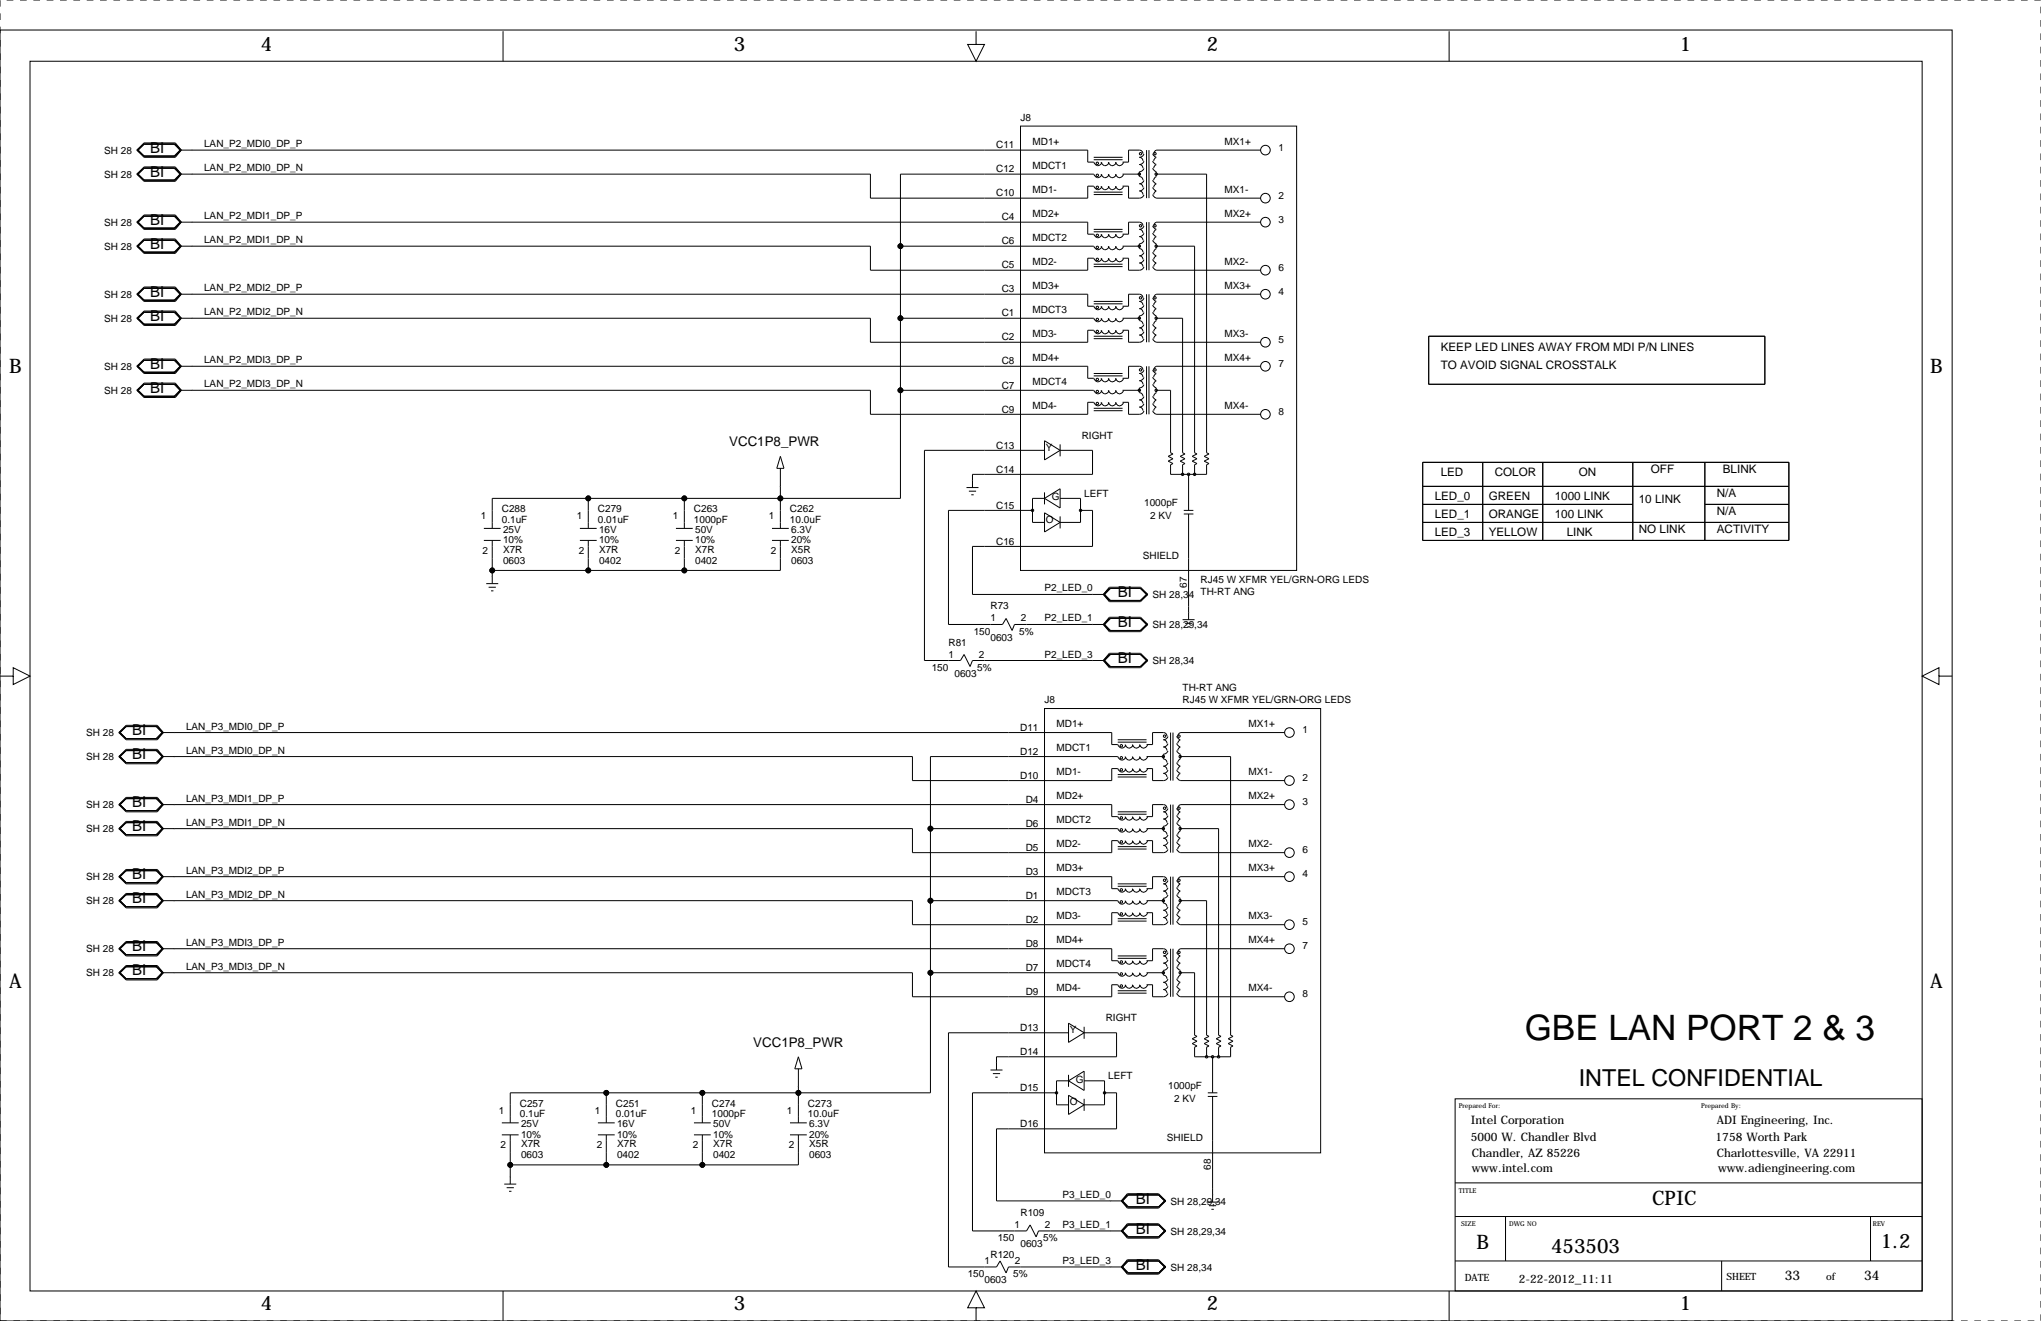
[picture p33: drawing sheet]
<svg xmlns="http://www.w3.org/2000/svg" width="432mm" height="279mm" viewBox="0 0 432 279" stroke-linecap="round" stroke-linejoin="round" font-family="sans-serif">
<defs><g id="words">
<text font-size="7.4" x="322.6" y="220">GBE LAN PORT 2 &amp; 3</text>
<text font-size="4.9" x="334" y="229.7">INTEL CONFIDENTIAL</text>
<g font-size="4.2">
<text x="55.2" y="10.9">4</text>
<text x="155.3" y="10.9">3</text>
<text x="255.3" y="10.9">2</text>
<text x="355.4" y="10.9">1</text>
<text x="2" y="78.9">B</text>
<text x="408.4" y="78.9">B</text>
<text x="2" y="209">A</text>
<text x="408.4" y="209">A</text>
<text x="349.5" y="255">CPIC</text>
<text x="397.9" y="263.9">1.2</text>
<text x="312.4" y="264.1">B</text>
<text x="328.2" y="265">453503</text>
<text x="55.2" y="277.1">4</text>
<text x="155.3" y="277.1">3</text>
<text x="255.3" y="277.1">2</text>
<text x="355.4" y="277.1">1</text>
</g>
<g font-size="3.2">
<text x="31.7" y="32.3">BI</text>
<text x="31.7" y="37.4">BI</text>
<text x="31.7" y="47.6">BI</text>
<text x="31.7" y="52.6">BI</text>
<text x="31.7" y="62.8">BI</text>
<text x="31.7" y="67.9">BI</text>
<text x="31.7" y="78">BI</text>
<text x="31.7" y="83.1">BI</text>
<text x="236.5" y="126.3">BI</text>
<text x="236.5" y="132.7">BI</text>
<text x="236.5" y="140.3">BI</text>
<text x="27.9" y="155.5">BI</text>
<text x="27.9" y="160.6">BI</text>
<text x="27.9" y="170.8">BI</text>
<text x="27.9" y="175.8">BI</text>
<text x="27.9" y="186">BI</text>
<text x="27.9" y="191.1">BI</text>
<text x="27.9" y="201.2">BI</text>
<text x="27.9" y="206.3">BI</text>
<text x="240.3" y="254.6">BI</text>
<text x="240.3" y="260.9">BI</text>
<text x="240.3" y="268.5">BI</text>
</g>
<g font-size="2.8">
<text x="154.3" y="94.4">VCC1P8_PWR</text>
<text x="159.3" y="221.4">VCC1P8_PWR</text>
<text x="377.6" y="270.6">33</text>
<text x="394.4" y="270.6">34</text>
</g>
<g font-size="2.5">
<text x="304.8" y="74.2">KEEP LED LINES AWAY FROM MDI P/N LINES</text>
<text x="304.8" y="78">TO AVOID SIGNAL CROSSTALK</text>
<text x="304.8" y="100.6">LED</text>
<text x="316.2" y="100.6">COLOR</text>
<text x="334" y="100.6">ON</text>
<text x="349.3" y="100.1">OFF</text>
<text x="364.5" y="100.1">BLINK</text>
<text x="303.5" y="105.7">LED_0</text>
<text x="315" y="105.7">GREEN</text>
<text x="328.9" y="105.7">1000 LINK</text>
<text x="346.7" y="106.5">10 LINK</text>
<text x="363.2" y="105.2">N/A</text>
<text x="303.5" y="109.5">LED_1</text>
<text x="303.5" y="113.3">LED_3</text>
<text x="315" y="113.3">YELLOW</text>
<text x="315" y="109.5">ORANGE</text>
<text x="328.9" y="109.5">100 LINK</text>
<text x="331.5" y="113.3">LINK</text>
<text x="346.7" y="112.8">NO LINK</text>
<text x="363.2" y="112.8">ACTIVITY</text>
<text x="363.2" y="109">N/A</text>
<text x="311.2" y="237.8">Intel Corporation</text>
<text x="363.2" y="237.8">ADI Engineering, Inc.</text>
<text x="311.2" y="241.4">5000 W. Chandler Blvd</text>
<text x="311.4" y="244.7">Chandler, AZ 85226</text>
<text x="363" y="241.4">1758 Worth Park</text>
<text x="363.2" y="244.7">Charlottesville, VA 22911</text>
<text x="311.4" y="248">www.intel.com</text>
<text x="363.5" y="248">www.adiengineering.com</text>
<text x="321.3" y="271.4">2-22-2012_11:11</text>
</g>
<g font-size="2.1">
<text x="215.9" y="25.5">J8</text>
<text x="22.1" y="32.5">SH 28</text>
<text x="43.2" y="31.1">LAN_P2_MDI0_DP_P</text>
<text x="210.7" y="31.4">C11</text>
<text x="218.4" y="30.6">MD1+</text>
<text x="218.4" y="35.7">MDCT1</text>
<text x="259.1" y="30.6">MX1+</text>
<text x="270.5" y="31.9">1</text>
<text x="22.1" y="37.6">SH 28</text>
<text x="43.2" y="36.2">LAN_P2_MDI0_DP_N</text>
<text x="210.7" y="36.5">C12</text>
<text x="210.7" y="41.5">C10</text>
<text x="218.4" y="40.8">MD1-</text>
<text x="259.1" y="40.8">MX1-</text>
<text x="22.1" y="47.7">SH 28</text>
<text x="43.2" y="46.4">LAN_P2_MDI1_DP_P</text>
<text x="211.9" y="46.6">C4</text>
<text x="218.4" y="45.9">MD2+</text>
<text x="259.1" y="45.9">MX2+</text>
<text x="270.5" y="47.1">3</text>
<text x="270.5" y="42">2</text>
<text x="22.1" y="52.8">SH 28</text>
<text x="43.2" y="51.4">LAN_P2_MDI1_DP_N</text>
<text x="211.9" y="51.7">C6</text>
<text x="218.4" y="50.9">MDCT2</text>
<text x="211.9" y="56.8">C5</text>
<text x="218.4" y="56">MD2-</text>
<text x="259.1" y="56">MX2-</text>
<text x="270.5" y="57.3">6</text>
<text x="22.1" y="63">SH 28</text>
<text x="43.2" y="61.6">LAN_P2_MDI2_DP_P</text>
<text x="211.9" y="61.9">C3</text>
<text x="218.4" y="61.1">MD3+</text>
<text x="259.1" y="61.1">MX3+</text>
<text x="270.5" y="62.4">4</text>
<text x="22.1" y="68.1">SH 28</text>
<text x="43.2" y="66.7">LAN_P2_MDI2_DP_N</text>
<text x="211.9" y="66.9">C1</text>
<text x="218.4" y="66.2">MDCT3</text>
<text x="218.4" y="71.3">MD3-</text>
<text x="259.1" y="71.3">MX3-</text>
<text x="43.2" y="76.8">LAN_P2_MDI3_DP_P</text>
<text x="211.9" y="72">C2</text>
<text x="211.9" y="77.1">C8</text>
<text x="218.4" y="76.3">MD4+</text>
<text x="259.1" y="76.3">MX4+</text>
<text x="270.5" y="72.5">5</text>
<text x="270.5" y="77.6">7</text>
<text x="22.1" y="83.3">SH 28</text>
<text x="22.1" y="78.2">SH 28</text>
<text x="43.2" y="81.9">LAN_P2_MDI3_DP_N</text>
<text x="211.9" y="82.2">C7</text>
<text x="218.4" y="81.4">MDCT4</text>
<text x="211.9" y="87.3">C9</text>
<text x="218.4" y="86.5">MD4-</text>
<text x="259.1" y="86.5">MX4-</text>
<text x="270.5" y="87.8">8</text>
<text x="210.7" y="94.9">C13</text>
<text x="221.2" y="95.4">Y</text>
<text x="228.9" y="92.8">RIGHT</text>
<text x="210.7" y="100">C14</text>
<text x="210.7" y="107.6">C15</text>
<text x="222.5" y="105.8">G</text>
<text x="229.4" y="105">LEFT</text>
<text x="242.1" y="107.1">1000pF</text>
<text x="101.7" y="109.9">1</text>
<text x="106.2" y="108.3">C288</text>
<text x="106.2" y="110.6">0.1uF</text>
<text x="106.4" y="112.7">25V</text>
<text x="122" y="109.9">1</text>
<text x="126.5" y="108.3">C279</text>
<text x="126.5" y="110.6">0.01uF</text>
<text x="126.7" y="112.7">16V</text>
<text x="142.3" y="109.9">1</text>
<text x="146.8" y="108.3">C263</text>
<text x="146.8" y="110.6">1000pF</text>
<text x="147.1" y="112.7">50V</text>
<text x="162.7" y="109.9">1</text>
<text x="167.1" y="108.3">C262</text>
<text x="167.1" y="110.6">10.0uF</text>
<text x="167.4" y="112.7">6.3V</text>
<text x="221.2" y="110.6">O</text>
<text x="243.3" y="109.9">2 KV</text>
<text x="102.1" y="117.1">2</text>
<text x="106.4" y="119.3">0603</text>
<text x="106.4" y="114.9">10%</text>
<text x="106.4" y="117">X7R</text>
<text x="122.4" y="117.1">2</text>
<text x="126.7" y="119.3">0402</text>
<text x="126.7" y="114.9">10%</text>
<text x="126.7" y="117">X7R</text>
<text x="142.7" y="117.1">2</text>
<text x="147.1" y="119.3">0402</text>
<text x="147.1" y="114.9">10%</text>
<text x="147.1" y="117">X7R</text>
<text x="163.1" y="117.1">2</text>
<text x="167.4" y="119.3">0603</text>
<text x="167.4" y="114.9">20%</text>
<text x="167.4" y="117">X5R</text>
<text x="210.7" y="115.2">C16</text>
<text x="241.8" y="118.2">SHIELD</text>
<text x="221" y="125.1">P2_LED_0</text>
<text x="251.1" y="124.3" transform="rotate(-90 251.1 124.3)">67</text>
<text x="254" y="123.3">RJ45 W XFMR YEL/GRN-ORG LEDS</text>
<text x="254" y="125.9">TH-RT ANG</text>
<text x="209.5" y="131.4">1</text>
<text x="209.5" y="128.9">R73</text>
<text x="216" y="131.4">2</text>
<text x="221" y="131.4">P2_LED_1</text>
<text x="243.8" y="126.5">SH 28,34</text>
<text x="200.7" y="136.5">R81</text>
<text x="206" y="134.2">150</text>
<text x="209.5" y="135.5">0603</text>
<text x="215.6" y="134.2">5%</text>
<text x="243.8" y="132.8">SH 28,29,34</text>
<text x="197.1" y="141.9">150</text>
<text x="200.7" y="139.1">1</text>
<text x="201.9" y="143.1">0603</text>
<text x="206.8" y="141.9">5%</text>
<text x="207.1" y="139.1">2</text>
<text x="221" y="139.1">P2_LED_3</text>
<text x="243.8" y="140.5">SH 28,34</text>
<text x="221" y="148.7">J8</text>
<text x="250.2" y="148.7">RJ45 W XFMR YEL/GRN-ORG LEDS</text>
<text x="250.2" y="146.2">TH-RT ANG</text>
<text x="18.2" y="155.7">SH 28</text>
<text x="39.4" y="154.3">LAN_P3_MDI0_DP_P</text>
<text x="215.8" y="154.6">D11</text>
<text x="223.5" y="153.8">MD1+</text>
<text x="264.2" y="153.8">MX1+</text>
<text x="275.6" y="155.1">1</text>
<text x="18.2" y="160.8">SH 28</text>
<text x="39.4" y="159.4">LAN_P3_MDI0_DP_N</text>
<text x="215.8" y="159.6">D12</text>
<text x="223.5" y="158.9">MDCT1</text>
<text x="215.8" y="164.7">D10</text>
<text x="223.5" y="164">MD1-</text>
<text x="264.2" y="164">MX1-</text>
<text x="275.6" y="165.2">2</text>
<text x="18.2" y="170.9">SH 28</text>
<text x="39.4" y="169.5">LAN_P3_MDI1_DP_P</text>
<text x="217" y="169.8">D4</text>
<text x="223.5" y="169">MD2+</text>
<text x="264.2" y="169">MX2+</text>
<text x="275.6" y="170.3">3</text>
<text x="18.2" y="176">SH 28</text>
<text x="39.4" y="174.6">LAN_P3_MDI1_DP_N</text>
<text x="217" y="174.9">D6</text>
<text x="217" y="180">D5</text>
<text x="223.5" y="174.1">MDCT2</text>
<text x="223.5" y="179.2">MD2-</text>
<text x="264.2" y="179.2">MX2-</text>
<text x="39.4" y="184.8">LAN_P3_MDI2_DP_P</text>
<text x="217" y="185">D3</text>
<text x="223.5" y="184.3">MD3+</text>
<text x="264.2" y="184.3">MX3+</text>
<text x="275.6" y="180.5">6</text>
<text x="275.6" y="185.6">4</text>
<text x="18.2" y="186.2">SH 28</text>
<text x="18.2" y="191.3">SH 28</text>
<text x="39.4" y="189.9">LAN_P3_MDI2_DP_N</text>
<text x="217" y="190.1">D1</text>
<text x="223.5" y="189.4">MDCT3</text>
<text x="217" y="195.2">D2</text>
<text x="223.5" y="194.4">MD3-</text>
<text x="264.2" y="194.4">MX3-</text>
<text x="275.6" y="195.7">5</text>
<text x="18.2" y="201.4">SH 28</text>
<text x="39.4" y="200">LAN_P3_MDI3_DP_P</text>
<text x="217" y="200.3">D8</text>
<text x="223.5" y="199.5">MD4+</text>
<text x="264.2" y="199.5">MX4+</text>
<text x="275.6" y="200.8">7</text>
<text x="18.2" y="206.5">SH 28</text>
<text x="39.4" y="205.1">LAN_P3_MDI3_DP_N</text>
<text x="217" y="205.4">D7</text>
<text x="223.5" y="204.6">MDCT4</text>
<text x="223.5" y="209.7">MD4-</text>
<text x="264.2" y="209.7">MX4-</text>
<text x="217" y="210.4">D9</text>
<text x="275.6" y="211">8</text>
<text x="215.8" y="218.1">D13</text>
<text x="226.3" y="218.6">Y</text>
<text x="233.9" y="216">RIGHT</text>
<text x="215.8" y="223.1">D14</text>
<text x="215.8" y="230.8">D15</text>
<text x="226.3" y="233.8">O</text>
<text x="227.6" y="229">G</text>
<text x="234.4" y="228.2">LEFT</text>
<text x="247.1" y="230.3">1000pF</text>
<text x="248.4" y="233">2 KV</text>
<text x="105.5" y="235.6">1</text>
<text x="110" y="234.1">C257</text>
<text x="110" y="236.4">0.1uF</text>
<text x="110.2" y="238.4">25V</text>
<text x="125.8" y="235.6">1</text>
<text x="130.3" y="234.1">C251</text>
<text x="130.3" y="236.4">0.01uF</text>
<text x="130.6" y="238.4">16V</text>
<text x="146.1" y="235.6">1</text>
<text x="150.6" y="234.1">C274</text>
<text x="150.6" y="236.4">1000pF</text>
<text x="150.9" y="238.4">50V</text>
<text x="166.5" y="235.6">1</text>
<text x="170.9" y="234.1">C273</text>
<text x="170.9" y="236.4">10.0uF</text>
<text x="171.2" y="238.4">6.3V</text>
<text x="215.8" y="238.4">D16</text>
<text x="105.9" y="242.8">2</text>
<text x="110.2" y="245">0603</text>
<text x="110.2" y="240.7">10%</text>
<text x="110.2" y="242.7">X7R</text>
<text x="126.2" y="242.8">2</text>
<text x="130.6" y="245">0402</text>
<text x="130.6" y="240.7">10%</text>
<text x="130.6" y="242.7">X7R</text>
<text x="146.6" y="242.8">2</text>
<text x="150.9" y="245">0402</text>
<text x="150.9" y="240.7">10%</text>
<text x="150.9" y="242.7">X7R</text>
<text x="166.9" y="242.8">2</text>
<text x="171.2" y="245">0603</text>
<text x="171.2" y="240.7">20%</text>
<text x="171.2" y="242.7">X5R</text>
<text x="246.9" y="241.4">SHIELD</text>
<text x="256.2" y="247.5" transform="rotate(-90 256.2 247.5)">68</text>
<text x="215.9" y="257.2">R109</text>
<text x="224.8" y="253.4">P3_LED_0</text>
<text x="247.6" y="254.8">SH 28,29,34</text>
<text x="211.1" y="262.5">150</text>
<text x="214.6" y="259.7">1</text>
<text x="215.9" y="263.8">0603</text>
<text x="220.7" y="262.5">5%</text>
<text x="221.1" y="259.7">2</text>
<text x="224.8" y="259.7">P3_LED_1</text>
<text x="247.6" y="261.1">SH 28,29,34</text>
<text x="208.3" y="267.3">1</text>
<text x="209.5" y="266.1">R120</text>
<text x="214.7" y="267.3">2</text>
<text x="224.8" y="267.3">P3_LED_3</text>
<text x="247.6" y="268.7">SH 28,34</text>
<text x="204.7" y="270.1">150</text>
<text x="208.3" y="271.4">0603</text>
<text x="214.4" y="270.1">5%</text>
<text x="309.9" y="270.9">DATE</text>
<text x="365.3" y="270.7">SHEET</text>
<text x="386.3" y="270.7">of</text>
</g>
<g font-size="1.4">
<text x="308.6" y="234.3">Prepared For:</text>
<text x="359.9" y="234.3">Prepared By:</text>
<text x="308.6" y="252.3">TITLE</text>
<text x="309.1" y="259.2">SIZE</text>
<text x="319.3" y="259.2">DWG NO</text>
<text x="396.2" y="259.2">REV</text>
</g>
</g></defs>
<path d="M0 0h431.8v279.4h-431.8z" fill="none" stroke="#000" stroke-width=".21" stroke-dasharray="1.4 1.4" stroke-linecap="butt"/>
<g fill="none" stroke="#000" stroke-width=".21">
<path d="M0 6.4h413v273h-413zM5.1 10.9h.1M6.3 13h400.4v260h-400.4zM106.4 6.6v6.4M206.5 6.6v2.8h1.8l-1.8 3.6-1.8-3.6h1.8M306.6 6.6v6.4M29 31.8l1.5-1.6h6.6l1.3 1.6M29 31.8l1.5 1.5h6.6l1.3-1.5M29 31.8l1.5 1.2M29 36.8l1.5-1.5h6.6l1.3 1.5M29 36.8l1.5 1.6h6.6l1.3-1.6M29 36.8l1.5 1.3"/>
<path d="M30.5 30.5h6.6M30.5 33h6.6M30.5 30.5l-1.5 1.3M30.5 30.5l-1.3 1.3 1.3 1.2M30.5 35.6h6.6M30.5 38.1h6.6M30.5 35.6l-1.5 1.2M30.5 35.6l-1.3 1.2 1.3 1.3M36.8 30.5l1.3 1.3M36.8 35.6l1.3 1.2M37.1 30.5l1 1.3M37.1 30.5l1.3 1.3"/>
<path d="M37.1 35.6l1 1.2M37.1 35.6l1.3 1.2M38.1 31.8h192v2.5h1.3M38.1 31.8l-1.3 1.2M38.1 31.8l-1 1.2M38.1 36.8h146v5.1h46v-2.5h1.3M38.1 36.8l-1.3 1.3M38.1 36.8l-1 1.3M38.4 31.8l-1.3 1.2M38.4 36.8l-1.3 1.3M40.6 36.8h.1M215.9 26.7h58.4v94h-58.4z"/>
<path d="M231.4 33.3h6.1M231.4 36.8h-40.9v68.6h-86.4v6.4M231.4 33.8h6.1M231.4 39.4l.3 .4 .5 .3M231.4 36.8l.3 .5 .5 .3M231.4 34.3l.3 .5 .5 .2M232.9 36.8l.3 .5 .5 .3M232.9 39.4l.3 .4 .5 .3M232.9 34.3l.3 .5 .5 .2M233.1 39.4a1.02 1.02 0 0 1-.9 .7M233.1 34.3a1.02 1.02 0 0 1-.9 .8M233.1 36.9a1.02 1.02 0 0 1-.9 .7"/>
<path d="M234.5 39.4l.2 .4 .5 .3M234.5 36.8l.2 .5 .5 .3M234.5 34.3l.2 .5 .5 .2M234.6 39.4a1.02 1.02 0 0 1-.9 .7M234.6 36.9a1.02 1.02 0 0 1-.9 .7M234.6 34.3a1.02 1.02 0 0 1-.9 .8M236 39.4l.3 .4 .4 .3M236 34.3l.3 .5 .4 .2M236 36.8l.3 .5 .4 .3M236.2 36.9a1.02 1.02 0 0 1-1 .7M236.2 34.3a1.02 1.02 0 0 1-1 .8M236.2 39.4a1.02 1.02 0 0 1-1 .7"/>
<path d="M237.5 39.4h1.3v2.5h2.2a1.02 1.02 0 0 0 1-.7M237.5 36.8h3.5M237.7 39.4a1.02 1.02 0 0 1-1 .7M237.7 36.9a1.02 1.02 0 0 1-1 .7M237.7 34.3a1.02 1.02 0 0 1-1 .8M241.8 32.5a.76 .76 0 0 0-.8-.7h-2.2v2.5h-1.3M242 35.6a1.02 1.02 0 0 1-1 .7v1a.76 .76 0 0 1 .8 .8M242 38.2a1.02 1.02 0 0 1-1 .7 .76 .76 0 0 1 .8 .7M242 32.6a1.02 1.02 0 0 1-1 .7 .76 .76 0 0 1 .8 .7M242 39.7a1.02 1.02 0 0 1-1 .7 .76 .76 0 0 1 .8 .7M242 34.1a1.02 1.02 0 0 1-1 .7 .76 .76 0 0 1 .8 .8M242.6 31.8v10.1"/>
<path d="M243.1 31.8v10.1M243.9 34l.2 .5 .5 .3M243.9 39.6l.2 .5 .5 .3M243.9 38.1l.2 .5 .5 .2M243.9 35.6l.2 .4 .5 .3M243.9 32.5l.2 .5 .5 .2M244.6 31.8h22.1M244.6 36.8h10.7v59l.5 .2-1 .5 1 .5-1 .5 1 .5-.5 .3v2h-7.7v-2l.6-.3-1.1-.5 1.1-.5-1.1-.5 1.1-.5-.6-.2v-13.3h-3M244.6 36.3v1M244.6 31.8l-.4 .3-.1 .4M244.6 38.9l-.4 .3-.1 .4M244.6 37.4l-.4 .3-.1 .4"/>
<path d="M244.6 34.8l-.4 .3-.1 .5M244.6 33.3l-.4 .3-.1 .4M29 47l1.5 1.5h6.6l1.3-1.5M29 47l1.5-1.5h6.6l1.3 1.5M29 47l1.5 1.3M29 52.1l1.5-1.6h6.6l1.3 1.6M29 52.1l1.5 1.5h6.6l1.3-1.5M29 52.1l1.5 1.2M30.5 45.7h6.6M30.5 48.3h6.6M30.5 45.7l-1.5 1.3M30.5 45.7l-1.3 1.3 1.3 1.3"/>
<path d="M30.5 50.8h6.6M30.5 53.3h6.6M30.5 50.8l-1.5 1.3M30.5 50.8l-1.3 1.3 1.3 1.2M36.8 45.7l1.3 1.3M36.8 50.8l1.3 1.3M37.1 45.7l1 1.3M37.1 45.7l1.3 1.3M37.1 50.8l1 1.3M37.1 50.8l1.3 1.3M38.1 52.1h146v5.1h46v-2.6h1.3M38.1 47h192v2.5h1.3"/>
<path d="M38.1 47l-1.3 1.3M38.1 47l-1 1.3M38.1 52.1l-1.3 1.2M38.1 52.1l-1 1.2M38.4 47l-1.3 1.3M38.4 52.1l-1.3 1.2M40.6 52.1h.1M40.6 47h.1M190.5 52.1h40.9M231.4 41.1h6.1M231.4 40.6h6.1M231.4 55.9h6.1"/>
<path d="M231.4 56.4h6.1M231.4 48.5h6.1M231.4 49h6.1M231.4 54.6l.3 .5 .5 .2M231.4 49.5l.3 .5 .5 .3M231.4 52.1l.3 .4 .5 .3M232.9 49.5l.3 .5 .5 .3M232.9 54.6l.3 .5 .5 .2M232.9 52.1l.3 .4 .5 .3M233.1 52.1a1.02 1.02 0 0 1-.9 .7M233.1 49.6a1.02 1.02 0 0 1-.9 .7M233.1 54.7a1.02 1.02 0 0 1-.9 .7"/>
<path d="M234.5 49.5l.2 .5 .5 .3M234.5 54.6l.2 .5 .5 .2M234.5 52.1l.2 .4 .5 .3M234.6 52.1a1.02 1.02 0 0 1-.9 .7M234.6 54.7a1.02 1.02 0 0 1-.9 .7M234.6 49.6a1.02 1.02 0 0 1-.9 .7M236 49.5l.3 .5 .4 .3M236 54.6l.3 .5 .4 .2M236 52.1l.3 .4 .4 .3M236.2 49.6a1.02 1.02 0 0 1-1 .7M236.2 54.7a1.02 1.02 0 0 1-1 .7M236.2 52.1a1.02 1.02 0 0 1-1 .7"/>
<path d="M237.5 54.6h1.3v2.6h2.2a1.02 1.02 0 0 0 1-.8M237.5 52.1h3.5M237.7 52.1a1.02 1.02 0 0 1-1 .7M237.7 54.7a1.02 1.02 0 0 1-1 .7M237.7 49.6a1.02 1.02 0 0 1-1 .7M241.8 47.8a.76 .76 0 0 0-.8-.8h-2.2v2.5h-1.3M242 49.3a1.02 1.02 0 0 1-1 .7 .76 .76 0 0 1 .8 .8M242 47.8a1.02 1.02 0 0 1-1 .7 .76 .76 0 0 1 .8 .8M242 54.9a1.02 1.02 0 0 1-1 .7 .76 .76 0 0 1 .8 .8M242 50.9a1.02 1.02 0 0 1-1 .7v1a.76 .76 0 0 1 .8 .7M242 53.4a1.02 1.02 0 0 1-1 .7 .76 .76 0 0 1 .8 .8M242.6 47v10.2"/>
<path d="M243.1 47v10.2M243.9 49.3l.2 .4 .5 .3M243.9 56.4l.2 .5 .5 .2M243.9 54.9l.2 .4 .5 .3M243.9 53.3l.2 .5 .5 .3M243.9 47.7l.2 .5 .5 .3M243.9 41.1l.2 .5 .5 .3h22.1M243.9 50.8l.2 .5 .5 .2M244.6 52.1h8.1v43.7l.5 .2-1 .5 1 .5-1 .5 1 .5-.5 .3v2M244.6 47h22.1M244.6 57.2h22.1M244.6 51.6v1"/>
<path d="M244.6 47l-.4 .3-.1 .5M244.6 55.7l-.4 .2-.1 .5M244.6 54.1l-.4 .3-.1 .5M244.6 40.4l-.4 .3-.1 .4M244.6 52.6l-.4 .3-.1 .4M244.6 50.1l-.4 .3-.1 .4M244.6 48.6l-.4 .2-.1 .5M29 77.5l1.5 1.5h6.6l1.3-1.5M29 62.2l1.5 1.6h6.6l1.3-1.6M29 62.2l1.5-1.5h6.6l1.3 1.5M29 62.2l1.5 1.3M29 67.3l1.5-1.5h6.6l1.3 1.5"/>
<path d="M29 67.3l1.5 1.5h6.6l1.3-1.5M29 67.3l1.5 1.3M29 77.5l1.5-1.6h6.6l1.3 1.6M29 77.5l1.5 1.2M30.5 61h6.6M30.5 63.5h6.6M30.5 61l-1.5 1.2M30.5 61l-1.3 1.2 1.3 1.3M30.5 66h6.6M30.5 68.6h6.6M30.5 66l-1.5 1.3M30.5 66l-1.3 1.3 1.3 1.3"/>
<path d="M30.5 76.2h6.6M30.5 78.7h6.6M30.5 76.2l-1.5 1.3M30.5 76.2l-1.3 1.3 1.3 1.2M36.8 61l1.3 1.2M36.8 66l1.3 1.3M36.8 76.2l1.3 1.3M37.1 61l1 1.2M37.1 61l1.3 1.2M37.1 66l1 1.3M37.1 66l1.3 1.3M37.1 76.2l1 1.3"/>
<path d="M37.1 76.2l1.3 1.3M38.1 67.3h146v5.1h46v-2.6h1.3M38.1 62.2h192v2.6h1.3M38.1 77.5h192v2.5h1.3M38.1 62.2l-1.3 1.3M38.1 62.2l-1 1.3M38.1 67.3l-1.3 1.3M38.1 67.3l-1 1.3M38.1 77.5l-1.3 1.2M38.1 77.5l-1 1.2M38.4 62.2l-1.3 1.3M38.4 67.3l-1.3 1.3"/>
<path d="M38.4 77.5l-1.3 1.2M40.6 67.3h.1M40.6 77.5h.1M40.6 62.2h.1M190.5 67.3h40.9M231.4 79.5h6.1M231.4 71.1h6.1M231.4 79h6.1M231.4 63.8h6.1M231.4 64.3h6.1M231.4 71.6h6.1M231.4 69.8l.3 .5 .5 .3"/>
<path d="M231.4 64.8l.3 .4 .5 .3M231.4 67.3l.3 .5 .5 .2M232.9 69.8l.3 .5 .5 .3M232.9 64.8l.3 .4 .5 .3M232.9 67.3l.3 .5 .5 .2M233.1 67.4a1.02 1.02 0 0 1-.9 .7M233.1 64.8a1.02 1.02 0 0 1-.9 .7M233.1 69.9a1.02 1.02 0 0 1-.9 .7M234.5 69.8l.2 .5 .5 .3M234.5 67.3l.2 .5 .5 .2M234.5 64.8l.2 .4 .5 .3M234.6 67.4a1.02 1.02 0 0 1-.9 .7"/>
<path d="M234.6 69.9a1.02 1.02 0 0 1-.9 .7M234.6 64.8a1.02 1.02 0 0 1-.9 .7M236 67.3l.3 .5 .4 .2M236 64.8l.3 .4 .4 .3M236 69.8l.3 .5 .4 .3M236.2 69.9a1.02 1.02 0 0 1-1 .7M236.2 67.4a1.02 1.02 0 0 1-1 .7M236.2 64.8a1.02 1.02 0 0 1-1 .7M237.5 69.8h1.3v2.6h2.2a1.02 1.02 0 0 0 1-.7M237.5 67.3h3.5M237.7 67.4a1.02 1.02 0 0 1-1 .7M237.7 64.8a1.02 1.02 0 0 1-1 .7"/>
<path d="M237.7 69.9a1.02 1.02 0 0 1-1 .7M241.8 78.2a.76 .76 0 0 0-.8-.7h-2.2v2.5h-1.3M241.8 63a.76 .76 0 0 0-.8-.8h-2.2v2.6h-1.3M242 78.3a1.02 1.02 0 0 1-1 .7 .76 .76 0 0 1 .8 .8M242 68.6a1.02 1.02 0 0 1-1 .7 .76 .76 0 0 1 .8 .8M242 79.8a1.02 1.02 0 0 1-1 .7 .76 .76 0 0 1 .8 .8M242 63.1a1.02 1.02 0 0 1-1 .7 .76 .76 0 0 1 .8 .7M242 66.1a1.02 1.02 0 0 1-1 .7v1a.76 .76 0 0 1 .8 .8M242 64.6a1.02 1.02 0 0 1-1 .7 .76 .76 0 0 1 .8 .7M242 70.2a1.02 1.02 0 0 1-1 .7 .76 .76 0 0 1 .8 .7M242.6 62.2v10.2M242.6 77.5v10.1"/>
<path d="M243.1 62.2v10.2M243.1 77.5v10.1M243.9 71.6l.2 .5 .5 .3M243.9 64.5l.2 .5 .5 .2M243.9 79.7l.2 .5 .5 .3M243.9 66l.2 .5 .5 .3M243.9 68.6l.2 .4 .5 .3M243.9 63l.2 .5 .5 .2M243.9 78.2l.2 .5 .5 .3M243.9 70.1l.2 .5 .5 .2M244.6 67.3h5.6v28.5l.5 .2-1 .5 1 .5-1 .5 1 .5-.5 .3v2M244.6 72.4h22.1"/>
<path d="M244.6 66.8v1M244.6 70.9l-.4 .3-.1 .4M244.6 79l-.4 .3-.1 .5M244.6 65.3l-.4 .3-.1 .4M244.6 63.8l-.4 .3-.1 .4M244.6 67.9l-.4 .2-.1 .5M244.6 69.4l-.4 .3-.1 .4M266.7 62.2l-22.1 .1-.4 .2-.1 .5M266.7 77.5h-22.1l-.4 .3-.1 .4M302.3 71.1h71.1v10.2h-71.1zM29 82.5l1.5-1.5h6.6l1.3 1.5M29 82.5l1.5 1.6h6.6l1.3-1.6"/>
<path d="M29 82.5l1.5 1.3M30.5 81.3h6.6M30.5 83.8h6.6M30.5 81.3l-1.5 1.2M30.5 81.3l-1.3 1.2 1.3 1.3M36.8 81.3l1.3 1.2M37.1 81.3l1 1.2M37.1 81.3l1.3 1.2M38.1 82.5h146v5.1h46v-2.5h1.3M38.1 82.5l-1.3 1.3M38.1 82.5l-1 1.3M38.4 82.5l-1.3 1.3"/>
<path d="M165.1 99.1v12.7M165.1 96.5l.8 2.6h-1.6zM190.5 82.5h40.9M221 95.2h-25.4v44.5h7.6l.8-1.3 1.2 2.6 .5-1.3h28M221 93.2l3.3 2-3.3 2.1zM224.3 95.2h6.8v5.1h-25.4v2.8M224.3 94v2.5M231.4 86.4h6.1M231.4 86.9h6.1M231.4 82.5l.3 .5 .5 .3M231.4 85.1l.3 .5 .5 .2M231.4 80l.3 .5 .5 .2"/>
<path d="M232.9 85.1a.86 .86 0 0 0 .9 .7 .86 .86 0 0 0 .8-.7M232.9 82.5a.86 .86 0 0 0 .9 .8 .86 .86 0 0 0 .8-.7M232.9 80a.86 .86 0 0 0 .9 .7 .86 .86 0 0 0 .8-.6M233.1 80.1a1.02 1.02 0 0 1-.9 .7M233.1 82.6a1.02 1.02 0 0 1-.9 .7M233.1 85.1a1.02 1.02 0 0 1-.9 .8M234.5 80a.86 .86 0 0 0 .8 .7 .86 .86 0 0 0 .9-.6M234.5 85.1a.86 .86 0 0 0 .8 .7 .86 .86 0 0 0 .9-.7M234.5 82.5a.86 .86 0 0 0 .8 .8 .86 .86 0 0 0 .9-.7M236 85.1a.86 .86 0 0 0 .8 .8 .86 .86 0 0 0 .9-.8M236 80a.86 .86 0 0 0 .8 .8 .86 .86 0 0 0 .9-.7M236 82.5a.86 .86 0 0 0 .8 .8 .86 .86 0 0 0 .9-.7"/>
<path d="M237.5 85.1h1.3v2.5h2.2a1.02 1.02 0 0 0 1-.7M237.5 82.5h3.5M242 81.3a1.02 1.02 0 0 1-1 .7v1.1a.76 .76 0 0 1 .8 .7M242 83.9a1.02 1.02 0 0 1-1 .7 .76 .76 0 0 1 .8 .7M242 85.4a1.02 1.02 0 0 1-1 .7 .76 .76 0 0 1 .8 .8M243.9 85.3l.2 .5 .5 .3M243.9 83.8l.2 .5 .5 .3M243.9 81.3l.2 .4 .5 .3v1.1M243.9 86.9l.2 .4 .5 .3M244.6 87.6h22.1M244.6 83.1l-.4 .3-.1 .4M244.6 80.6l-.4 .2-.1 .5"/>
<path d="M244.6 84.6l-.4 .3-.1 .4M244.6 86.1l-.4 .3-.1 .5M301 97.8h77.5v16.5h-77.5zM313.7 97.8v16.5M326.4 97.8v16.5M345.4 97.8v16.5M360.7 97.8v16.5M102.4 114.3h3.5M102.4 111.8h3.5M104.1 114.3v9.1M122.7 114.3h3.5M122.7 111.8h3.5"/>
<path d="M124.5 105.4v6.4M124.5 114.3v6.4M143 114.3h3.6M143 111.8h3.6M144.8 105.4v6.4M144.8 114.3v6.4M163.3 114.3h3.6M163.3 111.8h3.6M165.1 114.3v6.4h-61M204.5 103.1h2.5M205 103.9h1.5M205.5 104.6h.5"/>
<path d="M205.7 101.6h.1M218.4 107.9h-17.7v24.2h11.4l.8-1.3 1.2 2.5 .5-1.2h19.1M221 105.4h-2.6v5.1h2.6M221 104.1v2.6M221 108.5l3.3 2-3.3 2zM221 105.4l3.3-2v4zM224.3 105.4h4.3v5.1h-4.3M224.3 109.2v2.6M228.6 107.9h2.5v7.7h-25.4v10.1h28M250.4 107.9h2.1M250.4 108.7h2.1M251.5 100.3v7.6"/>
<path d="M251.5 108.7v22.4M301 110.5h77.5M301 106.7h44.4M301 102.9h77.5M360.7 106.7h17.8M102.9 123.4h2.5M103.4 124.2h1.5M103.9 125h.5M104.1 121.9h.1M231.1 139.7h.1M231.1 132.1h.1M231.1 125.7h.1"/>
<path d="M233.4 139.7l1.3-1.5h6.6l1.5 1.5M233.4 139.7l1.3 1.5h6.6l1.5-1.5M233.4 139.7l1.3 1.3M233.4 132.1l1.3-1.5h6.6l1.5 1.5M233.4 132.1l1.3 1.5h6.6l1.5-1.5M233.4 132.1l1.3 1.2M233.4 125.7l1.3-1.5h6.6l1.5 1.5M233.4 125.7l1.3 1.6h6.6l1.5-1.6M233.4 125.7l1.3 1.3M233.7 139.7l1 1.3M233.7 139.7l1.2 1.3M233.7 132.1l1 1.2"/>
<path d="M233.7 132.1l1.2 1.2M233.7 125.7l1 1.3M233.7 125.7l1.2 1.3M234.7 138.4h6.6M234.7 138.4l-1.3 1.3M234.7 138.4l-1 1.3M234.7 133.3h6.6M234.7 130.8h6.6M234.7 130.8l-1.3 1.3M234.7 130.8l-1 1.3M234.7 127h6.6M234.7 124.5h6.6"/>
<path d="M234.7 124.5l-1.3 1.2M234.7 124.5l-1 1.2M234.9 138.4l-1.2 1.3M234.9 130.8l-1.2 1.3M234.9 124.5l-1.2 1.2M241.3 138.4l1.3 1.3-1.3 1.3M241.3 138.4l1.5 1.3M241.3 130.8l1.3 1.3-1.3 1.2M241.3 130.8l1.5 1.3M241.3 124.5l1.3 1.2-1.3 1.3M241.3 124.5l1.5 1.2M242.8 139.7l-1.5 1.3"/>
<path d="M242.8 132.1l-1.5 1.2M242.8 125.7l-1.5 1.3M250.2 131.1h2.5M250.7 131.8h1.5M251.2 132.6h.5M251.5 129.5h.1M0 143h2.8v-1.8l3.5 1.8-3.5 1.8v-1.8M25.1 154.9l1.6 1.6h6.6l1.2-1.6M25.1 154.9l1.6-1.5h6.6l1.2 1.5M25.1 154.9l1.6 1.3M26.7 158.8h6.6M26.7 158.8l-1.6 1.2"/>
<path d="M26.7 158.8l-1.3 1.2 1.3 1.3M26.7 153.7h6.6M26.7 156.2h6.6M26.7 153.7l-1.6 1.2M26.7 153.7l-1.3 1.2 1.3 1.3M33 158.8l1.3 1.2M33 153.7l1.3 1.2M33.3 158.8l1 1.2M33.3 158.8l1.2 1.2M33.3 153.7l1 1.2M33.3 153.7l1.2 1.2M34.3 154.9h200.9v2.6h1.3"/>
<path d="M34.3 154.9l-1.3 1.3M34.3 154.9l-1 1.3M34.5 154.9l-1.2 1.3M36.8 154.9h.1M221 149.9h58.4v93.9h-58.4zM234.7 141h6.6M236.5 157h6.1M236.5 156.5h6.1M236.5 157.5l.3 .4 .4 .3M238 157.5l.3 .4 .5 .3M238.2 157.5a1.02 1.02 0 0 1-1 .7M239.6 157.5l.2 .4 .5 .3"/>
<path d="M239.7 157.5a1.02 1.02 0 0 1-.9 .7M241.1 157.5l.2 .4 .5 .3M241.3 157.5a1.02 1.02 0 0 1-1 .7M242.8 157.5a1.02 1.02 0 0 1-1 .7M246.9 155.7a.76 .76 0 0 0-.8-.8h-2.3v2.6h-1.2M247.1 158.8a1.02 1.02 0 0 1-1 .7v1a.76 .76 0 0 1 .8 .8M247.1 155.8a1.02 1.02 0 0 1-1 .7 .76 .76 0 0 1 .8 .7M247.1 157.3a1.02 1.02 0 0 1-1 .7 .76 .76 0 0 1 .8 .8M247.6 154.9v10.2M248.2 154.9v10.2M249 157.2l.2 .5 .5 .3M249 158.7l.2 .5 .5 .3"/>
<path d="M249 155.7l.2 .5 .5 .2M249.7 154.9h22.1M249.7 159.5v1M249.7 155l-.4 .3-.1 .4M249.7 158l-.4 .3-.1 .5M249.7 156.5l-.4 .3-.1 .4M410.2 143v-1.8l-3.5 1.8 3.5 1.8v-1.8h2.8M25.1 175.3l1.6-1.6h6.6l1.2 1.6M25.1 175.3l1.6 1.5h6.6l1.2-1.5M25.1 175.3l1.6 1.2M25.1 170.2l1.6-1.5h6.6l1.2 1.5M25.1 170.2l1.6 1.5h6.6l1.2-1.5"/>
<path d="M25.1 170.2l1.6 1.2M25.1 160l1.6-1.5h6.6l1.2 1.5M25.1 160l1.6 1.5h6.6l1.2-1.5M25.1 160l1.6 1.3M26.7 174h6.6M26.7 176.5h6.6M26.7 174l-1.6 1.3M26.7 174l-1.3 1.3 1.3 1.2M26.7 168.9h6.6M26.7 171.4h6.6M26.7 168.9l-1.6 1.3M26.7 168.9l-1.3 1.3 1.3 1.2"/>
<path d="M26.7 161.3h6.6M33 174l1.3 1.3M33 168.9l1.3 1.3M33.3 174l1 1.3M33.3 174l1.2 1.3M33.3 168.9l1 1.3M33.3 168.9l1.2 1.3M34.3 175.3h158.7v5h42.2v-2.5h1.3M34.3 175.3l-1.3 1.2M34.3 175.3l-1 1.2M34.3 170.2h200.9v2.5h1.3M34.3 170.2l-1.3 1.2"/>
<path d="M34.3 170.2l-1 1.2M34.3 160h158.7v5.1h42.2v-2.5h1.3M34.3 160l-1.3 1.3M34.3 160l-1 1.3M34.5 175.3l-1.2 1.2M34.5 170.2l-1.2 1.2M34.5 160l-1.2 1.3M36.8 175.3h.1M196.8 175.3h39.7M236.5 171.7h6.1M236.5 160h-39.7v71.1h-88.9v6.4M236.5 164.3h6.1"/>
<path d="M236.5 163.8h6.1M236.5 179.1h6.1M236.5 179.6h6.1M236.5 172.2h6.1M236.5 162.6l.3 .4 .4 .3M236.5 160l.3 .5 .4 .3M236.5 177.8l.3 .5 .4 .2M236.5 172.7l.3 .5 .4 .3M236.5 175.3l.3 .4 .4 .3M238 172.7l.3 .5 .5 .3M238 177.8l.3 .5 .5 .2M238 160l.3 .5 .5 .3"/>
<path d="M238 162.6l.3 .4 .5 .3M238 175.3l.3 .4 .5 .3M238.2 162.6a1.02 1.02 0 0 1-1 .7M238.2 175.3a1.02 1.02 0 0 1-1 .7M238.2 160.1a1.02 1.02 0 0 1-1 .7M238.2 172.8a1.02 1.02 0 0 1-1 .7M238.2 177.9a1.02 1.02 0 0 1-1 .7M239.6 172.7l.2 .5 .5 .3M239.6 177.8l.2 .5 .5 .2M239.6 162.6l.2 .4 .5 .3M239.6 160l.2 .5 .5 .3M239.6 175.3l.2 .4 .5 .3"/>
<path d="M239.7 162.6a1.02 1.02 0 0 1-.9 .7M239.7 175.3a1.02 1.02 0 0 1-.9 .7M239.7 177.9a1.02 1.02 0 0 1-.9 .7M239.7 172.8a1.02 1.02 0 0 1-.9 .7M239.7 160.1a1.02 1.02 0 0 1-.9 .7M241.1 162.6l.2 .4 .5 .3M241.1 172.7l.2 .5 .5 .3M241.1 177.8l.2 .5 .5 .2M241.1 175.3l.2 .4 .5 .3M241.1 160l.2 .5 .5 .3M241.3 172.8a1.02 1.02 0 0 1-1 .7M241.3 160.1a1.02 1.02 0 0 1-1 .7"/>
<path d="M241.3 177.9a1.02 1.02 0 0 1-1 .7M241.3 175.3a1.02 1.02 0 0 1-1 .7M241.3 162.6a1.02 1.02 0 0 1-1 .7M242.6 162.6h1.2v2.5h2.3a1.02 1.02 0 0 0 1-.7M242.6 177.8h1.2v2.5h2.3a1.02 1.02 0 0 0 1-.7M242.6 175.3h3.5M242.6 160h3.5M242.8 175.3a1.02 1.02 0 0 1-1 .7M242.8 162.6a1.02 1.02 0 0 1-1 .7M242.8 177.9a1.02 1.02 0 0 1-1 .7M242.8 160.1a1.02 1.02 0 0 1-1 .7M242.8 172.8a1.02 1.02 0 0 1-1 .7"/>
<path d="M246.9 170.9a.76 .76 0 0 0-.8-.7h-2.3v2.5h-1.2M247.1 172.5a1.02 1.02 0 0 1-1 .7 .76 .76 0 0 1 .8 .8M247.1 171a1.02 1.02 0 0 1-1 .7 .76 .76 0 0 1 .8 .8M247.1 161.3a1.02 1.02 0 0 1-1 .8 .76 .76 0 0 1 .8 .7M247.1 178.1a1.02 1.02 0 0 1-1 .7 .76 .76 0 0 1 .8 .8M247.1 174a1.02 1.02 0 0 1-1 .8v1a.76 .76 0 0 1 .8 .7M247.1 176.6a1.02 1.02 0 0 1-1 .7 .76 .76 0 0 1 .8 .8M247.1 162.9a1.02 1.02 0 0 1-1 .7 .76 .76 0 0 1 .8 .7M247.6 170.2v10.1M248.2 170.2v10.1M249 172.5l.2 .4 .5 .3M249 162.8l.2 .5 .5 .2"/>
<path d="M249 179.6l.2 .4 .5 .3M249 178l.2 .5 .5 .3M249 176.5l.2 .5 .5 .3M249 170.9l.2 .5 .5 .3M249 164.3l.2 .5 .5 .3M249 174l.2 .5 .5 .2M249 161.3l.2 .5 .5 .2M249.7 160h10.6v58.9l.6 .3-1.1 .5 1.1 .5-1.1 .5 1.1 .5-.6 .3v2h-7.6v-2l.5-.3-1-.5 1-.5-1-.5 1-.5-.5-.3v-13.2h-3M249.7 175.3h8.1v43.6l.5 .3-1 .5 1 .5-1 .5 1 .5-.5 .3v2M249.7 165.1h22.1M249.7 174.8v1M249.7 162.1l-.4 .3-.1 .4"/>
<path d="M249.7 178.9l-.4 .2-.1 .5M249.7 177.3l-.4 .3-.1 .5M249.7 163.6l-.4 .3-.1 .4M249.7 175.8l-.4 .3-.1 .4M249.7 173.3l-.4 .2-.1 .5M249.7 160.6l-.4 .2-.1 .5M249.7 171.7l-.4 .3-.1 .5M271.8 170.2h-22.1l-.4 .3-.1 .4M25.1 190.5l1.6-1.5h6.6l1.2 1.5M25.1 190.5l1.6 1.5h6.6l1.2-1.5M25.1 190.5l1.6 1.3M25.1 185.4l1.6-1.5h6.6l1.2 1.5"/>
<path d="M25.1 185.4l1.6 1.5h6.6l1.2-1.5M25.1 185.4l1.6 1.3M26.7 199.4h6.6M26.7 199.4l-1.6 1.3M26.7 199.4l-1.3 1.3 1.3 1.2M26.7 189.2h6.6M26.7 191.8h6.6M26.7 189.2l-1.6 1.3M26.7 189.2l-1.3 1.3 1.3 1.3M26.7 184.1h6.6M26.7 186.7h6.6M26.7 184.1l-1.6 1.3"/>
<path d="M26.7 184.1l-1.3 1.3 1.3 1.3M33 199.4l1.3 1.3M33 189.2l1.3 1.3M33 184.1l1.3 1.3M33.3 199.4l1 1.3M33.3 199.4l1.2 1.3M33.3 189.2l1 1.3M33.3 189.2l1.2 1.3M33.3 184.1l1 1.3M33.3 184.1l1.2 1.3M34.3 190.5h158.7v5.1h42.2v-2.6h1.3M34.3 190.5l-1.3 1.3"/>
<path d="M34.3 190.5l-1 1.3M34.3 185.4h200.9v2.6h1.3M34.3 185.4l-1.3 1.3M34.3 185.4l-1 1.3M34.5 190.5l-1.2 1.3M34.5 185.4l-1.2 1.3M36.8 190.5h.1M36.8 185.4h.1M196.8 190.5h39.7M236.5 186.9h6.1M236.5 194.3h6.1M236.5 187.5h6.1"/>
<path d="M236.5 194.8h6.1M236.5 193l.3 .5 .4 .3M236.5 188l.3 .4 .4 .3M236.5 190.5l.3 .5 .4 .2M238 190.5a.86 .86 0 0 0 .8 .8 .86 .86 0 0 0 .9-.7M238 193a.86 .86 0 0 0 .8 .8 .86 .86 0 0 0 .9-.7M238 188a.86 .86 0 0 0 .8 .7 .86 .86 0 0 0 .9-.7M238.2 190.6a1.02 1.02 0 0 1-1 .7M238.2 188a1.02 1.02 0 0 1-1 .7M238.2 193.1a1.02 1.02 0 0 1-1 .7M239.6 193a.86 .86 0 0 0 .8 .8 .86 .86 0 0 0 .9-.7M239.6 190.5a.86 .86 0 0 0 .8 .8 .86 .86 0 0 0 .9-.7"/>
<path d="M239.6 188a.86 .86 0 0 0 .8 .7 .86 .86 0 0 0 .9-.7M241.1 190.5a.86 .86 0 0 0 .8 .8 .86 .86 0 0 0 .9-.7M241.1 188a.86 .86 0 0 0 .8 .7 .86 .86 0 0 0 .9-.7M241.1 193a.86 .86 0 0 0 .8 .8 .86 .86 0 0 0 .9-.7M242.6 193h1.2v2.6h2.3a1.02 1.02 0 0 0 1-.7M242.6 190.5h3.5M246.9 186.2a.76 .76 0 0 0-.8-.8h-2.3v2.6h-1.2M247.1 191.8a1.02 1.02 0 0 1-1 .7 .76 .76 0 0 1 .8 .8M247.1 186.2a1.02 1.02 0 0 1-1 .7 .76 .76 0 0 1 .8 .8M247.1 189.3a1.02 1.02 0 0 1-1 .7v1a.76 .76 0 0 1 .8 .8M247.1 187.8a1.02 1.02 0 0 1-1 .7 .76 .76 0 0 1 .8 .7M247.1 193.4a1.02 1.02 0 0 1-1 .7 .76 .76 0 0 1 .8 .7"/>
<path d="M247.6 185.4v10.2M248.2 185.4v10.2M249 194.8l.2 .5 .5 .2M249 187.7l.2 .5 .5 .2M249 189.2l.2 .5 .5 .3v1M249 191.8l.2 .4 .5 .3M249 186.2l.2 .4 .5 .3M249 193.3l.2 .5 .5 .2M249.7 190.5h5.6v28.4l.5 .3-1 .5 1 .5-1 .5 1 .5-.5 .3v2M249.7 180.3h22.1M249.7 195.6h22.1M249.7 194.1l-.4 .3-.1 .4"/>
<path d="M249.7 188.5l-.4 .3-.1 .4M249.7 187l-.4 .3-.1 .4M249.7 191l-.4 .3-.1 .5M249.7 192.6l-.4 .2-.1 .5M271.8 185.4l-22.1 .1-.4 .2-.1 .5M25.1 205.7l1.6-1.5h6.6l1.2 1.5M25.1 205.7l1.6 1.6h6.6l1.2-1.6M25.1 205.7l1.6 1.3M25.1 200.7l1.6-1.6h6.6l1.2 1.6M25.1 200.7l1.6 1.5h6.6l1.2-1.5M25.1 200.7l1.6 1.2M26.7 204.5h6.6"/>
<path d="M26.7 207h6.6M26.7 204.5l-1.6 1.2M26.7 204.5l-1.3 1.2 1.3 1.3M26.7 201.9h6.6M33 204.5l1.3 1.2M33.3 204.5l1 1.2M33.3 204.5l1.2 1.2M34.3 205.7h158.7v5.1h42.2v-2.5h1.3M34.3 205.7l-1.3 1.3M34.3 205.7l-1 1.3M34.3 200.7h200.9v2.5h1.3M34.3 200.7l-1.3 1.2"/>
<path d="M34.3 200.7l-1 1.2M34.5 205.7l-1.2 1.3M34.5 200.7l-1.2 1.2M36.8 205.7h.1M36.8 200.7h.1M196.8 205.7h39.7M226.1 218.4h-25.4v49.6h10.1l.8-1.3 1.3 2.5 .5-1.2h24.1M226.1 216.4l3.3 2-3.3 2.1zM229.4 218.4h6.8v5.1h-25.4v2.8M229.4 217.2v2.5M236.5 202.2h6.1M236.5 209.5h6.1"/>
<path d="M236.5 202.7h6.1M236.5 210.1h6.1M236.5 205.7l.3 .5 .4 .3M236.5 208.3l.3 .4 .4 .3M236.5 203.2l.3 .5 .4 .2M238 208.3a.86 .86 0 0 0 .8 .7 .86 .86 0 0 0 .9-.7M238 205.7a.86 .86 0 0 0 .8 .8 .86 .86 0 0 0 .9-.7M238 203.2a.86 .86 0 0 0 .8 .7 .86 .86 0 0 0 .9-.6M238.2 203.3a1.02 1.02 0 0 1-1 .7M238.2 205.8a1.02 1.02 0 0 1-1 .7M238.2 208.3a1.02 1.02 0 0 1-1 .7M239.6 203.2a.86 .86 0 0 0 .8 .7 .86 .86 0 0 0 .9-.6"/>
<path d="M239.6 208.3a.86 .86 0 0 0 .8 .7 .86 .86 0 0 0 .9-.7M239.6 205.7a.86 .86 0 0 0 .8 .8 .86 .86 0 0 0 .9-.7M241.1 208.3a.86 .86 0 0 0 .8 .8 .86 .86 0 0 0 .9-.8M241.1 203.2a.86 .86 0 0 0 .8 .8 .86 .86 0 0 0 .9-.7M241.1 205.7a.86 .86 0 0 0 .8 .8 .86 .86 0 0 0 .9-.7M242.6 208.3h1.2v2.5h2.3a1.02 1.02 0 0 0 1-.7M242.6 205.7h3.5M246.9 201.4a.76 .76 0 0 0-.8-.7h-2.3v2.5h-1.2M247.1 201.5a1.02 1.02 0 0 1-1 .7 .76 .76 0 0 1 .8 .7M247.1 204.5a1.02 1.02 0 0 1-1 .7v1a.76 .76 0 0 1 .8 .8M247.1 207.1a1.02 1.02 0 0 1-1 .7 .76 .76 0 0 1 .8 .7M247.1 203a1.02 1.02 0 0 1-1 .7 .76 .76 0 0 1 .8 .8"/>
<path d="M247.1 208.6a1.02 1.02 0 0 1-1 .7 .76 .76 0 0 1 .8 .8M247.6 200.7v10.1M248.2 200.7v10.1M249 208.5l.2 .5 .5 .3M249 204.5l.2 .4 .5 .3v1.1l-.4 .3-.1 .4M249 202.9l.2 .5 .5 .3M249 207l.2 .5 .5 .2M249 201.4l.2 .5 .5 .3M249 210l.2 .5 .5 .3M249.7 200.7h22.1M249.7 210.8h22.1M249.7 203.7l-.4 .3-.1 .5"/>
<path d="M249.7 202.2l-.4 .3-.1 .4M249.7 207.8l-.4 .3-.1 .4M249.7 209.3l-.4 .3-.1 .5M249.7 200.7l-.4 .3-.1 .4M106.2 237.5h3.5M126.5 237.5h3.5M128.3 231.1v6.4M146.8 237.5h3.6M148.6 231.1v6.4M167.1 237.5h3.6M168.9 229.9h.1M168.9 226.1v11.4"/>
<path d="M168.9 223.5l.8 2.6h-1.6zM209.5 226.3h2.6M210.1 227.1h1.5M210.6 227.8h.5M210.8 224.8h.1M223.5 231.1h-17.8v29.2h11.5l.7-1.2 1.3 2.5 .5-1.3h17.8M226.1 227.3v2.6M226.1 231.6l3.3 2.1-3.3 2zM226.1 228.6h-2.6v5.1h2.6M226.1 228.6l3.3-2v4zM229.4 228.6h4.3v5.1h-4.3M229.4 232.4v2.5"/>
<path d="M233.7 231.1h2.5v7.7h-25.4v15.2h26.7M255.5 231.1h2.1M255.5 231.9h2.1M256.5 223.5v7.6M256.5 231.9v22.4M307.8 232.4h98.9v40.6h-98.9zM106.2 240h3.5M106.7 250.4h2.5M107.2 251.2h1.5M107.7 252h.5M107.9 240v10.4M126.5 240h3.5"/>
<path d="M128.3 240v6.4M146.8 240h3.6M148.6 240v6.4M167.1 240h3.6M168.9 240v6.4h-61M237.2 254l1.3-1.5h6.6l1.5 1.5M237.2 254l1.3 1.5h6.6l1.5-1.5M237.2 254l1.3 1.3M237.5 254l1 1.3M237.5 254l1.3 1.3M238.5 259.1h6.6M238.5 259.1l-1.3 1.2"/>
<path d="M238.5 259.1l-1 1.2M238.5 255.3h6.6M238.5 252.7h6.6M238.5 252.7l-1.3 1.3M238.5 252.7l-1 1.3M238.8 259.1l-1.3 1.2M238.8 252.7l-1.3 1.3M245.1 259.1l1.3 1.2-1.3 1.3M245.1 259.1l1.5 1.2M245.1 252.7l1.3 1.3-1.3 1.3M245.1 252.7l1.5 1.3M246.6 254l-1.5 1.3"/>
<path d="M255.3 254.3h2.5M255.8 255h1.5M256.3 255.8h.5M256.5 252.7h.1M307.8 250.2h98.9M307.8 257.3h98.9M318.5 257.3v9.4M395.7 257.3v9.4M106.4 273v6.4M206.5 276.6h1.8l-1.8-3.6-1.8 3.6h1.8v2.8M235 268h.1M237.2 268l1.3-1.6h6.6l1.5 1.6"/>
<path d="M237.2 268l1.3 1.5h6.6l1.5-1.5M237.2 268l1.3 1.2M237.2 260.3l1.3-1.5h6.6l1.5 1.5M237.2 260.3l1.3 1.6h6.6l1.5-1.6M237.2 260.3l1.3 1.3M237.5 268l1 1.2M237.5 268l1.3 1.2M237.5 260.3l1 1.3M237.5 260.3l1.3 1.3M238.5 266.7h6.6M238.5 269.2h6.6M238.5 266.7l-1.3 1.3"/>
<path d="M238.5 266.7l-1 1.3M238.5 261.6h6.6M238.8 266.7l-1.3 1.3M245.1 266.7l1.3 1.3-1.3 1.2M245.1 266.7l1.5 1.3M246.6 268l-1.5 1.2M246.6 260.3l-1.5 1.3M306.6 273v6.4M307.8 266.7h98.9M364.2 266.7v6.3"/>
<circle cx="40.6" cy="31.7" r="0"/>
<circle cx="232.2" cy="39.6" r=".25"/>
<circle cx="232.2" cy="37.1" r=".25"/>
<circle cx="232.2" cy="34.5" r=".25"/>
<circle cx="241" cy="36.8" r=".25"/>
<circle cx="241.3" cy="32.5" r=".25"/>
<circle cx="244.3" cy="32.5" r=".25"/>
<circle cx="244.6" cy="36.8" r=".25"/>
<circle cx="267.7" cy="31.7" r="1.02"/>
<circle cx="190.5" cy="52.1" r=".51"/>
<circle cx="232.2" cy="52.3" r=".25"/>
<circle cx="232.2" cy="54.9" r=".25"/>
<circle cx="232.2" cy="49.8" r=".25"/>
<circle cx="241" cy="52.1" r=".25"/>
<circle cx="241.3" cy="47.8" r=".25"/>
<circle cx="244.3" cy="47.8" r=".25"/>
<circle cx="244.6" cy="52.1" r=".25"/>
<circle cx="267.7" cy="57.1" r="1.02"/>
<circle cx="267.7" cy="41.9" r="1.02"/>
<circle cx="267.7" cy="47" r="1.02"/>
<circle cx="190.5" cy="67.3" r=".51"/>
<circle cx="232.2" cy="65" r=".25"/>
<circle cx="232.2" cy="67.6" r=".25"/>
<circle cx="232.2" cy="70.1" r=".25"/>
<circle cx="241" cy="67.3" r=".25"/>
<circle cx="241.3" cy="78.2" r=".25"/>
<circle cx="241.3" cy="63" r=".25"/>
<circle cx="244.3" cy="78.2" r=".25"/>
<circle cx="244.3" cy="63" r=".25"/>
<circle cx="244.6" cy="67.3" r=".25"/>
<circle cx="267.7" cy="77.5" r="1.02"/>
<circle cx="267.7" cy="62.2" r="1.02"/>
<circle cx="267.7" cy="72.4" r="1.02"/>
<circle cx="40.6" cy="82.5" r="0"/>
<circle cx="190.5" cy="82.6" r=".51"/>
<circle cx="232.2" cy="80.3" r=".25"/>
<circle cx="232.2" cy="85.3" r=".25"/>
<circle cx="232.2" cy="82.8" r=".25"/>
<circle cx="241" cy="82.5" r=".25"/>
<circle cx="244.6" cy="82.5" r=".25"/>
<circle cx="267.7" cy="87.6" r="1.02"/>
<circle cx="124.5" cy="105.4" r=".51"/>
<circle cx="144.8" cy="105.4" r=".51"/>
<circle cx="165.1" cy="105.4" r=".51"/>
<circle cx="165.1" cy="102.9" r="0"/>
<circle cx="218.4" cy="107.9" r=".25"/>
<circle cx="228.6" cy="107.9" r=".25"/>
<circle cx="250.2" cy="100.3" r=".25"/>
<circle cx="251.5" cy="100.3" r=".25"/>
<circle cx="252.7" cy="100.3" r=".25"/>
<circle cx="104.1" cy="120.7" r=".51"/>
<circle cx="124.5" cy="120.6" r=".51"/>
<circle cx="144.8" cy="120.7" r=".51"/>
<circle cx="237.2" cy="157.7" r=".25"/>
<circle cx="246.4" cy="155.7" r=".25"/>
<circle cx="249.4" cy="155.7" r=".25"/>
<circle cx="272.8" cy="154.9" r="1.02"/>
<circle cx="36.8" cy="170.2" r="0"/>
<circle cx="36.8" cy="160" r="0"/>
<circle cx="196.8" cy="175.3" r=".51"/>
<circle cx="237.2" cy="162.8" r=".25"/>
<circle cx="237.2" cy="173" r=".25"/>
<circle cx="237.2" cy="175.5" r=".25"/>
<circle cx="237.2" cy="178.1" r=".25"/>
<circle cx="237.2" cy="160.3" r=".25"/>
<circle cx="246.1" cy="160" r=".25"/>
<circle cx="246.1" cy="175.3" r=".25"/>
<circle cx="246.4" cy="170.9" r=".25"/>
<circle cx="249.4" cy="170.9" r=".25"/>
<circle cx="249.7" cy="160" r=".25"/>
<circle cx="249.7" cy="175.3" r=".25"/>
<circle cx="272.8" cy="165.1" r="1.02"/>
<circle cx="272.8" cy="170.2" r="1.02"/>
<circle cx="196.8" cy="190.5" r=".51"/>
<circle cx="237.2" cy="193.3" r=".25"/>
<circle cx="237.2" cy="188.2" r=".25"/>
<circle cx="237.2" cy="190.8" r=".25"/>
<circle cx="246.1" cy="190.5" r=".25"/>
<circle cx="246.4" cy="186.2" r=".25"/>
<circle cx="249.4" cy="186.2" r=".25"/>
<circle cx="249.7" cy="190.5" r=".25"/>
<circle cx="272.8" cy="185.4" r="1.02"/>
<circle cx="272.8" cy="195.6" r="1.02"/>
<circle cx="272.8" cy="180.3" r="1.02"/>
<circle cx="196.8" cy="205.7" r=".51"/>
<circle cx="237.2" cy="206" r=".25"/>
<circle cx="237.2" cy="203.5" r=".25"/>
<circle cx="237.2" cy="208.5" r=".25"/>
<circle cx="246.1" cy="205.7" r=".25"/>
<circle cx="246.4" cy="201.4" r=".25"/>
<circle cx="249.4" cy="201.4" r=".25"/>
<circle cx="249.7" cy="205.7" r=".25"/>
<circle cx="272.8" cy="210.8" r="1.02"/>
<circle cx="272.8" cy="200.7" r="1.02"/>
<circle cx="128.3" cy="231.1" r=".51"/>
<circle cx="148.6" cy="231.1" r=".51"/>
<circle cx="168.9" cy="231.1" r=".51"/>
<circle cx="223.5" cy="231.1" r=".25"/>
<circle cx="233.7" cy="231.1" r=".25"/>
<circle cx="255.3" cy="223.5" r=".25"/>
<circle cx="256.5" cy="223.5" r=".25"/>
<circle cx="257.8" cy="223.5" r=".25"/>
<circle cx="107.9" cy="246.4" r=".51"/>
<circle cx="108" cy="248.9" r="0"/>
<circle cx="128.3" cy="246.4" r=".51"/>
<circle cx="148.6" cy="246.4" r=".51"/>
<circle cx="235" cy="254" r="0"/>
<circle cx="235" cy="260.3" r="0"/>
</g>
<g fill="#000" stroke="#000" stroke-width=".21">
<circle cx="190.5" cy="52.1" r=".51"/>
<circle cx="190.5" cy="67.3" r=".51"/>
<circle cx="190.5" cy="82.6" r=".51"/>
<circle cx="124.5" cy="105.4" r=".51"/>
<circle cx="144.8" cy="105.4" r=".51"/>
<circle cx="165.1" cy="105.4" r=".51"/>
<circle cx="104.1" cy="120.7" r=".51"/>
<circle cx="124.5" cy="120.6" r=".51"/>
<circle cx="144.8" cy="120.7" r=".51"/>
<circle cx="196.8" cy="175.3" r=".51"/>
<circle cx="196.8" cy="190.5" r=".51"/>
<circle cx="196.8" cy="205.7" r=".51"/>
<circle cx="128.3" cy="231.1" r=".51"/>
<circle cx="148.6" cy="231.1" r=".51"/>
<circle cx="168.9" cy="231.1" r=".51"/>
<circle cx="107.9" cy="246.4" r=".51"/>
<circle cx="128.3" cy="246.4" r=".51"/>
<circle cx="148.6" cy="246.4" r=".51"/>
</g>
<use href="#words"/>
</svg>
